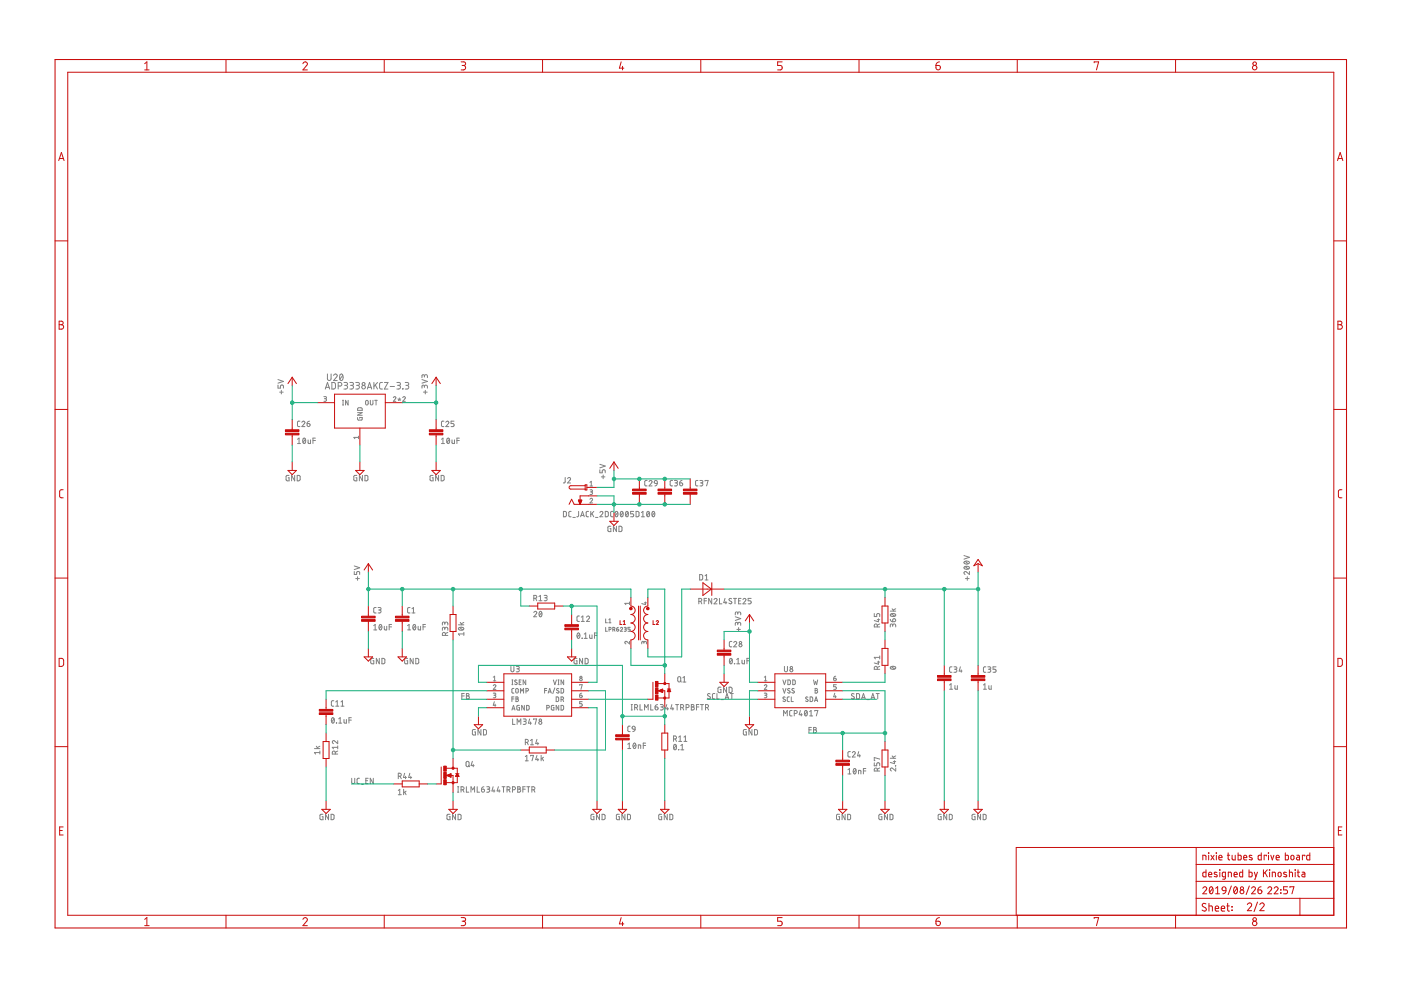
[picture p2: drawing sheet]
<svg xmlns="http://www.w3.org/2000/svg" width="420mm" height="297mm" viewBox="0 0 420 297" stroke-linecap="round" stroke-linejoin="round" font-family="sans-serif">
<g fill="none" stroke="#808080" stroke-width=".3">
<path d="M83.4 115.4v.9h.7v-.5a.46 .46 0 0 1 .5-.4 .46 .46 0 0 1 .4 .4v.5M83.4 113.8l1.6 .5-1.6 .6M83.8 117.5h1.1M84.4 117v1.1M97.1 118.9h.6l.2 .2-.2 .4h-.4M97.5 119.5a.39 .39 0 0 1 .4 .4 .39 .39 0 0 1-.4 .4h-.4M97.6 116.6l.6-2 .7 2M97.7 116.1h1M98.2 112.1v1.4a.55 .55 0 0 0 .5 .6 .55 .55 0 0 0 .6-.6v-1.4M99.5 114.6l.7 .1 .4 .3v1.2l-.4 .4h-.7zM100 112.5a.54 .54 0 0 1 .8-.4 .54 .54 0 0 1 .2 .9l-1 1.1h1.1M101.4 115.7h.6a.54 .54 0 0 0 .5-.5 .54 .54 0 0 0-.5-.6h-.6v2"/>
<path d="M102.1 112.2a.81 .81 0 0 1 .8 .4 .81 .81 0 0 1-.1 1 .52 .52 0 0 1-.6 .5 .52 .52 0 0 1-.3-.8zM102.7 120h.3M102.8 112.5l-.9 1.1M102.9 120v1.4M103.1 114.6h.7a.43 .43 0 0 1 .4 .5 .43 .43 0 0 1-.4 .4h-.4M103.7 115.5a.55 .55 0 0 1 .5 .6 .55 .55 0 0 1-.5 .5h-.6M104.4 120v1.4l-.8-1.4v1.4M104.9 114.6h.7a.43 .43 0 0 1 .4 .5 .43 .43 0 0 1-.4 .4h-.5M105.5 115.5a.55 .55 0 0 1 .5 .6 .55 .55 0 0 1-.5 .5h-.6M106.7 114.6h.7a.43 .43 0 0 1 .4 .5 .43 .43 0 0 1-.4 .4h-.5M107.3 115.5a.55 .55 0 0 1 .5 .6 .55 .55 0 0 1-.5 .5h-.6M110.2 116.6l.6-2 .7 2"/>
<path d="M110.3 116.1h1M111.1 120v1a.39 .39 0 0 0 .4 .4 .39 .39 0 0 0 .3-.4v-1M112.1 114.6v2M112.4 120h.8M112.6 115.4l.6 1.2M112.8 120v1.4M113.2 114.6l-1.1 1.2M114.7 114.6l-.6 .1-.3 .4 .1 1.2 .8 .3M115.3 114.6h1.1l-1.1 2h1.1M117 115.8h1.3M118 119.2a.38 .38 0 0 1 .5-.3 .38 .38 0 0 1 .1 .6l-.6 .8h.7M119 114.6h.7a.43 .43 0 0 1 .4 .5 .43 .43 0 0 1-.4 .4h-.5"/>
<path d="M119.3 119.6l.5 .1M119.5 115.5a.55 .55 0 0 1 .6 .6 .55 .55 0 0 1-.6 .5h-.5M119.8 119.3v.4M119.8 119.7l.2 .4M119.8 119.7l-.3 .4M120.2 119.6l-.4 .1M120.8 116.5l.1 .1zM120.8 119.2a.39 .39 0 0 1 .5-.3 .39 .39 0 0 1 .2 .6l-.7 .8h.8M121.5 114.6h.7a.43 .43 0 0 1 .4 .5 .43 .43 0 0 1-.4 .4h-.5M122 115.5a.55 .55 0 0 1 .6 .6 .55 .55 0 0 1-.6 .5h-.5M126.6 113.8l1.6 .5-1.6 .6M127 117.5h1.1"/>
<path d="M127.3 115.9a.46 .46 0 0 1 .4-.5 .46 .46 0 0 1 .5 .5v.4M127.3 116.1v-.3a.36 .36 0 0 0-.4-.4 .36 .36 0 0 0-.3 .4v.5M127.3 112.8a.46 .46 0 0 1 .4-.5 .46 .46 0 0 1 .5 .5v.4M127.3 113v-.4a.36 .36 0 0 0-.4-.3 .36 .36 0 0 0-.3 .3v.6M127.6 117v1.1M89.2 132.9h.9M89.2 131.7l.5-.4v1.6M89.9 126.2l-.4 .1-.3 .3v1l.7 .3M90.5 126.6a.44 .44 0 0 1 .7-.4 .44 .44 0 0 1 .1 .8l-.8 .9h.9M91 131.4l.1-.1a.81 .81 0 0 1 .6 .8 .81 .81 0 0 1-.6 .8l-.3-.8zM91.6 131.7l-.7 .9M92.1 127h.5a.45 .45 0 0 1 .4 .5 .45 .45 0 0 1-.5 .4 .45 .45 0 0 1-.4-.5z"/>
<path d="M92.4 131.8v1l.2 .1h.5v-1.1M92.8 126.2l-.4 .2-.3 .6M93.9 132h.7M94.6 131.3h-.7v1.6M102.7 121.4h.3M107.2 125.1l.2 .8 1.2-.2v-.6h-.7v.3M107.2 123.7h1.4l-1.4 .8h1.4M107.4 122.3h1l.2 .7h-1.4zM107.5 131.1h-1.4l.3 .4M107.5 130.7v.8M109.7 120.1h.6l.1 .9a.39 .39 0 0 1-.4 .4 .39 .39 0 0 1-.4-.4zM132.4 131.7l.4-.4v1.6"/>
<path d="M132.4 132.9h.9M133.1 126.2l-.5 .1-.2 .3v1l.7 .3M133.7 126.6a.44 .44 0 0 1 .6-.3 .44 .44 0 0 1 .2 .7l-.8 .9h.9M134.2 131.4l.1-.1a.82 .82 0 0 1 .6 .8 .82 .82 0 0 1-.6 .8l-.3-.5zM134.8 131.7l-.8 .9M135.6 131.8v1l.2 .1h.5v-1.1M136.2 126.2h-.9v.8h.5a.46 .46 0 0 1 .4 .4 .46 .46 0 0 1-.4 .5h-.5M137 132h.8M137.8 131.3h-.8v1.6M179.9 139.2l1.6 .5-1.6 .6M86.7 142.5l-.9 .2 .1 1.3 .8 .1v-.9h-.3M88.4 142.5v1.6l-.9-1.6v1.6"/>
<path d="M89.1 142.5h.6l.3 .3v1l-.3 .3h-.6zM107 142.5l-.9 .2 .1 1.3 .8 .1v-.9h-.3M108.7 142.5v1.6l-.9-1.6v1.6M109.5 142.5h.6l.2 .3v1l-.2 .3h-.6zM129.9 142.5l-.9 .2 .1 1.3 .8 .1v-.9h-.3M131.5 142.5v1.6l-.9-1.6v1.6M132.3 142.5h.6l.3 .3v1l-.3 .3h-.6zM169 153.3h.6l.2 .3v1l-.2 .3h-.6zM169.5 143.1v1.4l-.5 .3M170.2 143.5a.44 .44 0 0 1 .7-.4 .44 .44 0 0 1 .1 .7l-.8 1h.9M171.3 153.3h-.5l-.2 .3v1.1l.7 .2M171.8 155.1h.8"/>
<path d="M173.5 153.3v1.4l-.5 .2M174.1 154.9l.6-1.6 .5 1.6M174.3 154.5h.8M176.5 153.3h-.5l-.2 .3v1.1l.7 .2M176.9 146.8l.8 .3-.2 .3h-.4M176.9 149.7a.38 .38 0 0 1 .6-.3 .38 .38 0 0 1 .1 .6l-.7 .7h.8M176.9 144.6l.4-.3v1.4M176.9 145.7h.8M177.2 153.3v1.6M177.3 147.4a.38 .38 0 0 1 .4 .4 .38 .38 0 0 1-.4 .4h-.4M177.5 153.9l.6 1M178.1 153.3l-.9 1"/>
<path d="M178.6 155.1h.7M179.9 140.8v.9h.7v-.5a.45 .45 0 0 1 .5-.4 .45 .45 0 0 1 .4 .4v.5M179.9 153.6a.44 .44 0 0 1 .6-.3 .44 .44 0 0 1 .2 .7l-.8 .9h.9M180.3 142.9h1.1M180.9 142.4v1.1M181.5 153.3h.6l.3 .3v.9l-.3 .4h-.6zM183.2 157.7l-.9 .2v1.1l.2 .3h.7v-.8h-.3M183.9 153.3h-.5l-.3 .3 .1 1.1 .7 .2M184.6 153.4l.2-.1a.82 .82 0 0 1 .5 .8 .82 .82 0 0 1-.5 .8l-.3-.5zM184.9 157.7v1.6l-.9-1.6v1.6M185.3 153.6l-.8 .9M185.6 157.7l.7 .1 .2 .2v.9l-.2 .4h-.7z"/>
<path d="M186.2 153.4l.1-.1a.82 .82 0 0 1 .6 .8 .82 .82 0 0 1-.6 .8l-.3-.5zM186.8 153.6l-.7 .9M187.8 153.4l.1-.1a.81 .81 0 0 1 .6 .8 .81 .81 0 0 1-.6 .8l-.3-.8zM188.4 153.6l-.7 .9M190 153.3h-.9v.7h.6a.45 .45 0 0 1 .3 .5 .45 .45 0 0 1-.3 .4h-.6M190.8 153.3h.6l.2 .3v1l-.2 .3h-.6zM192.4 154.9h.9M192.4 153.6l.4-.3v1.6M194.1 144h-.5l-.2 .4v1l.7 .2M194.1 153.4l.1-.1a.82 .82 0 0 1 .6 .8 .82 .82 0 0 1-.6 .8l-.2-.5zM194.6 144.4a.45 .45 0 0 1 .7-.4 .45 .45 0 0 1 .1 .7l-.8 .9h1M194.7 153.6l-.7 .9"/>
<path d="M195.7 153.4l.1-.1a.82 .82 0 0 1 .6 .8 .82 .82 0 0 1-.6 .8l-.3-.5zM196.3 153.6l-.7 .9M196.3 144.1h.7l.1 .8-.8-.1zM197.1 144.9l-.3 .6-.4 .1M201.7 144h-.5l-.2 .4v1l.7 .2M202.3 144h.5a.36 .36 0 0 1 .4 .4 .36 .36 0 0 1-.4 .3h-.3M202.7 144.7a.46 .46 0 0 1 .5 .5 .46 .46 0 0 1-.5 .4h-.4M203.8 144.7h.6a.45 .45 0 0 1 .3 .5 .45 .45 0 0 1-.4 .4 .45 .45 0 0 1-.5-.4zM204.6 144l-.5 .1-.3 .6M209.3 144h-.5l-.2 .4v1l.7 .2M209.9 144h.5a.36 .36 0 0 1 .4 .4 .36 .36 0 0 1-.4 .3h-.3M210.4 144.7a.46 .46 0 0 1 .4 .5 .46 .46 0 0 1-.4 .4h-.5"/>
<path d="M211.5 144.2v-.2h.9l-.5 1.6M106.2 171.3v.9h.8v-.5a.46 .46 0 0 1 .4-.4 .46 .46 0 0 1 .5 .4v.5M106.2 169.6l1.7 .6-1.7 .5M106.7 173.4h1.1M107.2 172.9v1M160.1 179.3h.4a.44 .44 0 0 0 .5-.4 .44 .44 0 0 0-.5-.4h-.4v1.6M160.6 179.3l.4 .8M161.6 178.8l.5-.3v1.6M163.2 178.5h.5a.36 .36 0 0 1 .4 .3 .36 .36 0 0 1-.4 .4h-.3M163.6 179.2a.44 .44 0 0 1 .5 .4 .44 .44 0 0 1-.5 .5h-.4M209.8 172.2l.7 .1 .2 .2v.9l-.2 .4h-.7zM211.5 173.8h.8"/>
<path d="M211.5 172.6l.4-.4v1.6M211.9 179.4h-.7v1.6M213.4 179.4v1.6l-.9-1.6v1.6M214.1 179.7a.45 .45 0 0 1 .7-.3 .45 .45 0 0 1 .1 .7l-.8 .9h1M215.8 179.4v1.6h.7M217.4 179.4l-.3 1.2h.9M219.4 179.5a.41 .41 0 0 0-.6-.1 .41 .41 0 0 0 0 .6l.5 .3a.44 .44 0 0 1-.1 .7 .44 .44 0 0 1-.6-.2M220 179.4h.9M220.4 179.4v1.6M222.2 179.4h-.7v1.6h.7M222.8 179.7a.44 .44 0 0 1 .6-.3 .44 .44 0 0 1 .2 .7l-.8 .9h.9M225.3 179.4h-.9v.7h.5a.46 .46 0 0 1 .4 .4 .46 .46 0 0 1-.4 .5h-.5"/>
<path d="M289.1 166.5l1.6 .5-1.6 .6M289.2 169.9a.91 .91 0 0 1 1.5 .4 .9 .9 0 0 1-.9 .4 .9 .9 0 0 1-.7-.6zM289.2 168.4a.91 .91 0 0 1 1.5 .4 .91 .91 0 0 1-1.6-.3zM289.5 169.8l.9 .7M289.5 168.3l.9 .7M289.5 173.4h1.1M290.1 172.9v1M290.7 171.3v.9l-.9-.8a.44 .44 0 0 0-.7 .2 .44 .44 0 0 0 .4 .6M112.1 188.8h.9M112.1 187.5l.4-.3v1.6M112.1 197.3l-.9 .3v1.2l.2 .1 .7 .1v-.9h-.3M112.8 182.1l-.6 .1-.1 .3v1l.7 .2"/>
<path d="M113.4 182.1h.5a.37 .37 0 0 1 .4 .4 .37 .37 0 0 1-.4 .3h-.3M113.7 197.3v1.7l-.8-1.7v1.7M113.8 182.8a.44 .44 0 0 1 .5 .5 .44 .44 0 0 1-.5 .4h-.4M113.9 187.3l.1-.1a.81 .81 0 0 1 .6 .8 .81 .81 0 0 1-.6 .8l-.4-.8zM114.4 187.5l-.7 .9M114.5 197.3l.9 .3v1.1l-.3 .2-.6 .1zM115.3 187.7v.9l.2 .2h.5v-1.1M116.7 187.9h.7M117.4 187.2h-.7v1.6M122.2 187.5l.5-.3v1.6M122.2 188.8h.9M122.3 197.3l-.9 .3v1.2l.2 .1 .7 .1v-.9h-.3"/>
<path d="M123 182.1l-.7 .1-.1 .3 .1 1 .7 .2M123.5 183.7h.9M123.5 182.5l.5-.4v1.6M123.9 197.3v1.7l-.9-1.7v1.7M124 187.3l.1-.1a.81 .81 0 0 1 .6 .8 .81 .81 0 0 1-.6 .8l-.3-.8zM124.6 187.5l-.7 .9M124.7 197.3l.9 .3v1.1l-.3 .2-.6 .1zM125.4 187.7v.9l.3 .2h.4v-1.1M126.9 187.9h.7M127.6 187.2h-.7v1.6M133.4 188.4a.46 .46 0 0 1 .4-.4 .46 .46 0 0 1 .5 .4v.5M133.4 188.7v-.3a.36 .36 0 0 0-.4-.4 .36 .36 0 0 0-.3 .4v.5"/>
<path d="M133.4 186.9a.46 .46 0 0 1 .4-.5 .46 .46 0 0 1 .5 .5v.4M133.4 187.2v-.4a.36 .36 0 0 0-.4-.4 .36 .36 0 0 0-.3 .4v.5M133.6 190.5v-.5a.46 .46 0 0 0-.5-.5 .46 .46 0 0 0-.4 .5v.5h1.6M134.3 189.5l-.7 .4M137.5 187.3h1.6M137.6 188.2a.89 .89 0 0 1 1.5 .4 .88 .88 0 0 1-.9 .3 .88 .88 0 0 1-.7-.6zM137.8 188.1l.9 .7M138 186.6l.6 .7M139.1 190h-1.6l.3 .5M139.1 189.5v1M139.1 186.6l-.8 .4M153.2 199.7v1.2a.44 .44 0 0 0 .5 .5 .44 .44 0 0 0 .4-.5v-1.2"/>
<path d="M154.8 199.7h.6a.36 .36 0 0 1 .3 .4 .36 .36 0 0 1-.3 .4h-.4M160.1 183.6a.45 .45 0 0 1 .6-.3 .45 .45 0 0 1 .1 .7l-.7 .9h.9M161.6 180.1h.9M161.8 183.3h.2a.82 .82 0 0 1 .5 .8 .82 .82 0 0 1-.5 .7l-.3-.4zM162.5 183.6l-.8 .9M173 197.3l-.8 .3-.1 1 .3 .3 .6 .1v-.9h-.2M173.2 189.8h.2a.82 .82 0 0 1 .5 .7 .82 .82 0 0 1-.5 .8l-.3-.5zM173.8 184.6l-.6 .1-.2 .3 .1 1.1 .7 .2M173.8 190.1l-.7 .9M174.3 186.3h.9M174.3 185l.5-.4v1.7M174.5 191.3h.1"/>
<path d="M174.7 197.3v1.7l-.9-1.7v1.7M175.2 191.3h.9M175.2 190.1l.5-.4v1.6M175.5 197.3l.6 .1 .2 .2 .1 .9-.3 .4-.6 .1zM175.9 185a.45 .45 0 0 1 .6-.3 .45 .45 0 0 1 .2 .7l-.8 .9h.9M176.8 190.3v.9l.3 .1h.4v-1M178.3 190.4h.7M179 189.7h-.7v1.6M181.6 185.5v1.2h.6M181.6 188v1.2h.6M182.6 186.7h.6M182.6 185.8l.3-.3v1.2"/>
<path d="M182.6 188.7l.6-.1v-.4l-.6-.2v1.2M183.8 188.7h.3M184.1 188.7l.3-.4-.6-.3v1.2M184.2 188.7l.2 .5M184.9 188.6h.5l.2 .2M184.9 188.6l.3 .6 .4-.3M185.4 188l-.3 .2-.2 .4M185.6 188.8v.1M186.1 188.3a.32 .32 0 0 1 .4-.2 .32 .32 0 0 1 .1 .5l-.5 .6h.6M187.2 188l.6 .3-.1 .2-.4 .1M187.5 188.6l.3 .1v.4l-.6 .1M188.8 192.2v.8l-.8-.7a.38 .38 0 0 0-.6 .1 .38 .38 0 0 0 .3 .6"/>
<path d="M188.8 180.8h-1.4l.3 .4M188.8 180.4v.8M189 188h-.7v.6h.5l.2 .2-.1 .3-.6 .1M193.1 192.6a.38 .38 0 0 1 .4-.4 .38 .38 0 0 1 .4 .4v.4M193.1 192.8v-.4l-.4-.2-.2 .8M193.3 180.7h.6M193.6 180.4v.8l-1.1-.3M209.6 180.3h.4a.44 .44 0 0 0 .5-.5 .44 .44 0 0 0-.5-.4h-.4v1.6M210.1 180.3l.4 .7M211.2 180.1h.7M217.7 180.3v.7M218.9 197.4h.2a.81 .81 0 0 1 .5 .8 .81 .81 0 0 1-.5 .7l-.4-.7z"/>
<path d="M219.5 192.3h-.5l-.3 .3 .1 1.1 .7 .2M219.6 197.7l-.8 .9M220 192.6a.44 .44 0 0 1 .7-.3 .44 .44 0 0 1 .1 .7l-.8 .9h1M220.2 199h.1M220.5 184.9l1.6 .5-1.6 .6M220.9 199h.9M220.9 197.7l.5-.4v1.7M221 188.7h1.1M221.3 187a.44 .44 0 0 1 .4-.5 .44 .44 0 0 1 .4 .5v.4M221.3 187.3v-.4a.37 .37 0 0 0-.4-.4 .37 .37 0 0 0-.4 .4v.5M221.3 183.9a.44 .44 0 0 1 .4-.5 .44 .44 0 0 1 .4 .5v.4M221.3 184.1v-.3a.37 .37 0 0 0-.4-.4 .37 .37 0 0 0-.4 .4v.5"/>
<path d="M221.5 180.1h.5M221.5 188.1v1.1M222.5 197.9v.9l.3 .2h.5v-1.1M224 198.1h.7M224.7 197.3h-.7v1.7M235.2 199.7v1.2a.46 .46 0 0 0 .5 .5 .46 .46 0 0 0 .5-.5v-1.2M262.2 183.9v.9h.7v-.5a.45 .45 0 0 1 .5-.4 .45 .45 0 0 1 .4 .4v.5M263.1 187.9v-.4a.46 .46 0 0 0-.5-.5 .46 .46 0 0 0-.4 .5v.4h1.6M263.1 185.7h.7M263.1 198.4h.7M263.5 185.5v.9l-1.3-.4M263.5 198.2v.9l-1.3-.4"/>
<path d="M263.8 187l-.7 .4M263.8 196.6v.9M263.8 199.7l-.7 .4M263.8 197h-1.6l.4 .5M267 185.6l.3 .6 .4 .2M267 183.2h1.6M267.1 184.1a.9 .9 0 0 1 1.5 .4 .88 .88 0 0 1-.9 .3 .88 .88 0 0 1-.7-.6zM267.1 199.9a.91 .91 0 0 1 1.5 .4 .89 .89 0 0 1-.9 .4 .89 .89 0 0 1-.7-.7zM267.4 184l.9 .7M267.4 199.8l.9 .7M267.5 182.5l.6 .7M267.7 187.5a.46 .46 0 0 1 .5-.5 .46 .46 0 0 1 .4 .5v.4"/>
<path d="M267.7 187.7v-.3a.36 .36 0 0 0-.3-.4 .36 .36 0 0 0-.4 .4v.5M267.8 185.6a.46 .46 0 0 1 .8 .1 .46 .46 0 0 1-.4 .7h-.5zM268.6 182.5l-.7 .4M285.5 199.9h-.5l-.2 .3v1.1l.7 .2M286.1 199.9h.5a.36 .36 0 0 1 .4 .3 .36 .36 0 0 1-.4 .4h-.3M288 199.9l-.3 1.2h.8M295.7 199.9h-.5l-.3 .3 .1 1.1 .7 .2M296.2 199.9h.6a.36 .36 0 0 1 .3 .3 .36 .36 0 0 1-.3 .4h-.4M298.7 199.9h-.9v.7h.5a.46 .46 0 0 1 .4 .5 .46 .46 0 0 1-.4 .4h-.5M99.6 215.2l.1-.1a.83 .83 0 0 1 .6 .8 .83 .83 0 0 1-.6 .8l-.3-.8zM100.1 210l-.5 .1-.2 .3v1l.7 .3M100.2 215.5l-.7 .9"/>
<path d="M100.7 211.7h.9M100.7 210.4l.4-.4v1.7M100.9 216.7h.1M101.6 216.7h.9M101.6 215.5l.4-.4v1.6M102.3 211.7h.8M102.3 210.4l.4-.4v1.7M103.2 215.7v.9l.2 .1h.5v-1M104.6 215.8h.8M105.4 215.1h-.8v1.6M138.5 208.6h.7M139.2 207.9h-.7v1.6"/>
<path d="M139.9 207.9h.4a.36 .36 0 0 1 .4 .3 .36 .36 0 0 1-.4 .4 .46 .46 0 0 1 .5 .5 .46 .46 0 0 1-.5 .4h-.4zM139.9 208.6h.4M142.6 218.7h-.7l-.2 .2v1l.2 .4h.7v-.9h-.3M144.2 218.7v1.6l-.9-1.6v1.6M145 218.7h.6l.3 .2v1l-.3 .4h-.6zM147.9 205.5a.38 .38 0 0 1 .6-.3 .38 .38 0 0 1 .1 .6l-.7 .8h.8M147.9 207.8h.6l.2 .2-.2 .4h-.4M147.9 203l.4-.3v1.4M147.9 204.1h.8M148.3 210.3l-.4 1.1h.8M148.3 208.4a.39 .39 0 0 1 .4 .4 .39 .39 0 0 1-.4 .4h-.4M148.5 211.1v.6"/>
<path d="M153.5 205.2h.3M153.5 203.8h.3M153.5 209.5h.6M153.5 212.8l.5-1.4 .5 1.4M153.6 212.5h.7M153.7 203.8v1.4M153.7 215.5v1.6h.8M154.1 206.4h-.4l-.2 .3v.9l.6 .2M154.1 208.9h-.6v1.4M154.7 208.9l.6 .1 .1 .3-.3 .2a.39 .39 0 0 1 .4 .4 .39 .39 0 0 1-.4 .4h-.4zM154.7 209.5h.4M154.8 206.5h.5l.1 .8a.38 .38 0 0 1-.4 .5 .38 .38 0 0 1-.3-.5z"/>
<path d="M155 203.9a.35 .35 0 0 0-.5 0 .35 .35 0 0 0 0 .5l.5 .2a.39 .39 0 0 1-.1 .6 .39 .39 0 0 1-.6-.2M155.1 217.1v-1.6l.5 .9 .6-.9v1.6M155.3 200.5a.46 .46 0 0 1 .4 .4 .46 .46 0 0 1-.4 .5h-.5M155.7 204.4h.5M155.8 211.4l-.8 .2 .2 1.2h.6v-.8h-.2M156.1 207.8v-1.4l.4 .7 .5-.7v1.4M156.3 203.8h-.6v1.4h.6M156.9 215.5h.5a.36 .36 0 0 1 .4 .4 .36 .36 0 0 1-.4 .3h-.3M157.2 211.4v1.4l-.7-1.4v1.4M157.4 216.2a.46 .46 0 0 1 .4 .5 .46 .46 0 0 1-.4 .4h-.5M157.7 203.8v1.4l-.8-1.4v1.4M157.7 207.1h.4a.38 .38 0 0 0 .4-.4 .38 .38 0 0 0-.4-.3h-.4v1.4"/>
<path d="M157.9 211.4l.8 .3v.7l-.2 .4h-.6zM158.8 215.5l-.3 1.3h.9M159.1 216.4v.7M160 215.7v-.2h.9l-.4 1.6M163.3 207h.7M164 206.4h-.7v1.4M164 212.2h.4a.38 .38 0 0 0 .4-.4 .38 .38 0 0 0-.4-.4h-.4v1.4M164.4 207.8l.5-1.4 .4 1.4M164.5 207.4h.7M165.9 203.8l.5 1.4 .5-1.4M166.1 211.4l-.7 .2 .1 1.2h.6v-.8h-.2M166.4 206.2l-.6 1.7"/>
<path d="M166.8 208.9l.7 .2v.9l-.2 .2-.5 .1zM167.3 205.2h.4M167.3 203.8h.4M167.5 203.8v1.4M167.6 206.5l-.5-.1-.2 .3 .6 .5a.39 .39 0 0 1-.1 .6 .39 .39 0 0 1-.5-.3M167.6 211.4v1.4l-.8-1.4v1.4M168.3 206.4l.7 .2v.7l-.2 .4-.5 .1zM168.3 209.7h.3a.38 .38 0 0 0 .4-.4 .38 .38 0 0 0-.4-.4h-.3v1.4M168.3 211.4l.7 .3v.7l-.2 .4h-.5zM168.7 209.7l.3 .6M169 203.8v1.4l-.7-1.4v1.4M173.8 208.4h.6l.2 .3"/>
<path d="M173.8 208.4v.4a.38 .38 0 0 0 .4 .4 .38 .38 0 0 0 .4-.4M173.8 205.4l.8-.2-.4 1.4M174.5 207.8l-.4 .1-.3 .5M174.6 210.3h-.8v.6h.5a.4 .4 0 0 1 .3 .4 .4 .4 0 0 1-.3 .4h-.5M174.6 208.7v.1M189 217.7h-.5l-.2 .3v1.1l.7 .2M189.3 212.8h.4M189.3 211.2h.4M189.5 211.2v1.6M189.7 217.8h.7l.1 .8-.8-.1zM190.3 212.1h.5a.46 .46 0 0 0 .4-.5 .46 .46 0 0 0-.4-.4h-.5v1.6M190.5 218.6l-.1 .4-.6 .3"/>
<path d="M190.9 212.1l.3 .7M191.9 211.2v1.6h.8M193.3 212.8v-1.6l.5 .9 .6-.9v1.6M195.2 211.2v1.6h.7M196.5 211.9h.5a.45 .45 0 0 1 .4 .5 .45 .45 0 0 1-.5 .4 .45 .45 0 0 1-.4-.4zM197.2 211.2l-.6 .3-.1 .4M198 211.2h.6a.36 .36 0 0 1 .3 .3 .36 .36 0 0 1-.3 .4h-.4M198.5 211.9a.46 .46 0 0 1 .4 .5 .46 .46 0 0 1-.4 .4h-.5M200 211.2l-.4 1.2h.9M200.2 212.1v.7M201.5 211.2l-.4 1.2h1M201.8 212.1v.7"/>
<path d="M202.6 211.2h.9M203.1 211.2v1.6M203.4 202.9h.6l.2 1.1a.44 .44 0 0 1-.5 .4 .44 .44 0 0 1-.4-.4zM204 204.1l.3 .3M204.1 212.1h.5a.46 .46 0 0 0 .4-.5 .46 .46 0 0 0-.4-.4h-.5v1.6M204.7 212.1l.3 .7M204.8 204.4h.9M204.8 203.2l.4-.4v1.6M205.8 212.1h.4a.46 .46 0 0 0 .5-.5 .46 .46 0 0 0-.5-.4h-.4v1.6M207.3 211.2h.5a.36 .36 0 0 1 .3 .3 .36 .36 0 0 1-.3 .4 .46 .46 0 0 1 .4 .5 .46 .46 0 0 1-.4 .4h-.5zM207.3 211.9h.5M208.9 211.9h.7"/>
<path d="M209.6 211.2h-.7v1.6M210.1 211.2h.9M210.5 211.2v1.6M211.6 212.1h.4a.46 .46 0 0 0 .5-.5 .46 .46 0 0 0-.5-.4h-.4v1.6M212.1 212.1l.4 .7M213 208l-.2-.1a.38 .38 0 0 0-.5 .1 .38 .38 0 0 0 .1 .6l.5 .2a.44 .44 0 0 1-.1 .7 .44 .44 0 0 1-.6-.2M214.4 207.9h-.5l-.2 .3v1.1l.7 .2M215 207.9v1.6h.7M216.2 206h-.7l-.2 .2v1l.2 .4h.7v-.9h-.3M216.2 209.7h.8M217.5 209.5l.5-1.6 .5 1.6M217.6 209.1h.8"/>
<path d="M217.9 206v1.6l-.9-1.6v1.6M218.7 206h.6l.2 .2 .1 1-.3 .4h-.6zM219 207.9h.9M219.5 207.9v1.6M223.8 218.7h-.6l-.2 .2-.1 1 .3 .4h.6v-.9h-.2M225.5 218.7v1.6l-.9-1.6v1.6M226.3 218.7l.8 .2 .1 1-.3 .4h-.6zM229.2 205.5a.38 .38 0 0 1 .6-.3 .38 .38 0 0 1 .1 .6l-.7 .8h.8M229.2 207.8h.6l.2 .2-.2 .4h-.4M229.2 204.1h.8M229.2 203l.4-.3v1.4M229.6 208.4a.39 .39 0 0 1 .4 .4 .39 .39 0 0 1-.4 .4h-.4"/>
<path d="M234.8 203.8l.4 1.4 .5-1.4M234.8 206.4l.4 1.4 .5-1.4M235 214.6v-1.6l.5 .9 .6-.9v1.6M235.5 209a.35 .35 0 0 0-.6-.1 .35 .35 0 0 0 .1 .6l.4 .2a.39 .39 0 0 1 0 .6 .39 .39 0 0 1-.6-.2M236.3 203.8l.7 .2v1l-.2 .2h-.5zM236.7 208.9h-.4l-.2 .3v.9l.6 .2M236.9 206.5l-.5-.1-.2 .3 .6 .5a.39 .39 0 0 1-.1 .6 .39 .39 0 0 1-.5-.3M237.3 208.9v1.4h.6M237.5 213h-.5l-.2 .3v1.1l.7 .2M237.7 203.8l.8 .2v1l-.2 .2h-.6zM238.2 206.5l-.5-.1-.2 .3 .6 .5a.35 .35 0 0 1 0 .5 .35 .35 0 0 1-.5-.1l-.1-.1M238.2 213.9h.4a.46 .46 0 0 0 .5-.5 .46 .46 0 0 0-.5-.4h-.4v1.6"/>
<path d="M240 213l-.3 1.2h.9M240.3 213.9v.7M241.4 213.1l.2-.1a.83 .83 0 0 1 .5 .8 .83 .83 0 0 1-.5 .8l-.4-.8zM242 213.3l-.7 .9M242.3 209l-.5-.1-.2 .3 .7 .7a.39 .39 0 0 1-.2 .4 .39 .39 0 0 1-.5-.2M242.6 218.8h.7M242.8 214.6h.9M242.8 213.3l.4-.3v1.6M243 208.9l.7 .2v.8l-.2 .3-.5 .1zM243.3 218h-.7v1.7M244 218h.5a.36 .36 0 0 1 .3 .4 .36 .36 0 0 1-.3 .4 .46 .46 0 0 1 .4 .4 .46 .46 0 0 1-.4 .5h-.5zM244 203.8l.3 1.4 .3-.9 .3 .9 .3-1.4"/>
<path d="M244 218.8h.5M244.3 210.3l.5-1.4 .4 1.4M244.4 213.1v-.1h.9l-.5 1.6M244.4 209.9h.7M244.5 206.4l.6 .1v.2l-.3 .3a.39 .39 0 0 1 .4 .4 .39 .39 0 0 1-.4 .4h-.3zM244.5 207h.3M250 203.3h.5a.39 .39 0 0 1 .3 .4 .39 .39 0 0 1-.4 .4 .39 .39 0 0 1-.4-.4zM250.3 207.8l-.3 1.1h.8M250.6 208.5v.7M250.6 202.7l-.3 .1-.3 .5M250.8 205.2h-.8v.6h.5a.4 .4 0 0 1 .3 .4 .4 .4 0 0 1-.3 .4h-.5M256.1 208l-.5-.1-.2 .3 .6 .6a.38 .38 0 0 1 .2 .5 .38 .38 0 0 1-.5 .2l-.4-.2"/>
<path d="M256.9 207.9h.6l.2 .3 .1 .9-.3 .4h-.6zM258.4 209.5l.6-1.6 .5 1.6M258.6 209.1h.8M260 209.7h.7M261.2 209.5l.6-1.6 .5 1.6M261.3 209.1h.9M262.8 207.9h.9M263.1 200.6v-.4a.46 .46 0 0 0-.5-.5 .46 .46 0 0 0-.4 .5v.4h1.6M263.2 207.9v1.6M284.8 205.3l.4-.3v1.6M284.8 206.6h.9M286.4 205.5v.9l.3 .2h.4v-1.1"/>
<path d="M286.5 200.6a.46 .46 0 0 1 .5 .5 .46 .46 0 0 1-.5 .4h-.4M288.3 200.8v.7M294.9 206.6h.9M294.9 205.3l.5-.3v1.6M296.5 205.5l.1 .9 .2 .2h.5v-1.1M296.7 200.6a.46 .46 0 0 1 .4 .5 .46 .46 0 0 1-.4 .4h-.5M94.3 224.4h1.6M94.8 223.7l.6 .7M95.9 225.6h-1.6l.4 .4M95.9 225.1v.9M95.9 223.7l-.7 .4M100.6 226v-.4a.46 .46 0 0 0-.5-.5 .46 .46 0 0 0-.4 .5v.4h1.6"/>
<path d="M101.3 222v.9l-.9-.8a.45 .45 0 0 0-.7 .2 .45 .45 0 0 0 .3 .6M101.3 225.1l-.7 .4M101.3 224h-1.6l.3 .5M101.3 223.6v.9M105.5 233.3v1.1a.46 .46 0 0 0 .4 .5 .46 .46 0 0 0 .5-.5v-1.1M107.8 233.3h-.5l-.2 .3 .1 1.2 .6 .1M108.3 235.1h.8M109.7 234h.5M110.4 233.3h-.7v1.6h.7M112 233.3v1.6l-1-1.6v1.6M119.4 232.7h.5a.46 .46 0 0 0 .5-.5 .46 .46 0 0 0-.5-.4h-.5v1.6M119.4 236.9l.5-.3v1.6"/>
<path d="M119.4 238.2h1M120 232.7l.4 .7M121.1 236.6v1.6M121.3 231.8l-.3 1.2h.9M121.4 237.4l.4 .8M121.6 232.7v.7M121.8 237.1l-.7 .6M122.9 231.8l-.3 1.2h.9M123.2 232.7v.7M137.2 237.4h.4M137.2 235.8h.4M137.4 235.8v1.6"/>
<path d="M138.3 236.7h.4a.46 .46 0 0 0 .5-.4 .46 .46 0 0 0-.5-.5h-.4v1.6M138.8 236.7l.4 .7M139.9 235.8v1.6h.7M139.9 228.3h.6l.2 1.1a.46 .46 0 0 1-.5 .4 .46 .46 0 0 1-.4-.4zM140.5 229.5l.3 .3M141.2 237.4v-1.6l.6 .9 .5-.9v1.6M141.6 228.2l-.3 1.3h.9M141.9 229.1v.7M143.1 235.8v1.6h.7M144.4 236.5h.5a.45 .45 0 0 1 .4 .5 .45 .45 0 0 1-.5 .4 .45 .45 0 0 1-.4-.4zM145.1 235.8l-.4 .1-.3 .6M146 235.8h.5a.36 .36 0 0 1 .4 .4 .36 .36 0 0 1-.4 .3h-.4"/>
<path d="M146.4 236.5a.46 .46 0 0 1 .5 .5 .46 .46 0 0 1-.5 .4h-.4M147.9 235.8l-.4 1.3h.9M148.2 236.7v.7M149.5 235.8l-.4 1.3h.9M149.7 236.7v.7M150.6 235.8h.8M151 235.8v1.6M152.1 236.7h.4a.46 .46 0 0 0 .5-.4 .46 .46 0 0 0-.5-.5h-.4v1.6M152.6 236.7l.4 .7M153.7 236.7h.5a.46 .46 0 0 0 .4-.4 .46 .46 0 0 0-.4-.5h-.5v1.6M155.3 235.8h.4a.36 .36 0 0 1 .4 .4 .36 .36 0 0 1-.4 .3 .46 .46 0 0 1 .5 .5 .46 .46 0 0 1-.5 .4h-.4zM155.3 236.5h.4"/>
<path d="M156.8 236.5h.7M157.5 235.8h-.7v1.6M157.5 222.5h.5a.46 .46 0 0 0 .4-.4 .46 .46 0 0 0-.4-.5h-.5v1.6M157.5 226.8l.5-.4v1.6M157.5 228h.9M158 235.8h.9M158.1 222.5l.3 .7M158.5 235.8v1.6M159.1 223.2h.9M159.1 222l.5-.4v1.6M159.1 226.6v-.2h.9l-.4 1.6M159.5 236.7h.5a.46 .46 0 0 0 .4-.4 .46 .46 0 0 0-.4-.5h-.5v1.6"/>
<path d="M160.1 236.7l.3 .7M161 221.6l-.3 1.3h.9M161 226.4l-.3 1.3h.9M161.3 222.5v.7M161.3 227.3v.7M162.3 226.4v1.6M162.6 227.3l.4 .7M163 227l-.7 .5M188.3 223.1l.4-.4v1.7M188.3 224.4h.9M190 222.8h.1a.83 .83 0 0 1 .6 .8 .83 .83 0 0 1-.6 .7l-.3-.8zM190.6 223.1l-.7 .9"/>
<path d="M191.4 224.4v-1.1l.7 .1 .1 1M192.9 223.5h.7M193.6 222.7h-.7v1.7M202 221.5h.4a.46 .46 0 0 0 .5-.4 .46 .46 0 0 0-.5-.5h-.4v1.6M202.2 223.2l.1-.1a.84 .84 0 0 1 .6 .8 .84 .84 0 0 1-.6 .8l-.3-.5zM202.5 221.5l.4 .7M202.8 223.5l-.7 .9M203.5 224.7h.1M203.5 221l.5-.4v1.6M203.5 222.2h.9M204.2 224.7h.9M204.2 223.5l.4-.4v1.6"/>
<path d="M205.1 222.2h.9M205.1 221l.4-.4v1.6M254.3 230.7l.5-.3v1.6M254.3 232h.9M255 225.3h-.5l-.2 .3 .1 1.2 .6 .1M255.6 225.6a.44 .44 0 0 1 .6-.3 .44 .44 0 0 1 .2 .7l-.8 .9h.9M256.1 230.5l.1-.1a.81 .81 0 0 1 .6 .8 .81 .81 0 0 1-.6 .7l-.3-.7zM256.7 230.7l-.8 .9M257.5 232v-1.1l.6 .1 .1 1M257.5 225.3l-.3 1.2h.9M257.8 226.2v.7M258.9 231.1h.8"/>
<path d="M259.7 230.4h-.8v1.6M262.2 228.6v.9h.7v-.5a.45 .45 0 0 1 .5-.4 .45 .45 0 0 1 .4 .4v.5M263.1 231.1v-.5a.46 .46 0 0 0-.5-.4 .46 .46 0 0 0-.4 .4v.5h1.6M263.8 227.5l-1.6-.4v.9h.2M263.8 230.2l-.7 .3M267 227.3h1.6M267.5 226.6l.6 .7M267.9 228.3h.7M268.3 228v.9l-1.3-.4M268.6 229.5h.1M268.6 230.2v.9l-.9-.8a.44 .44 0 0 0-.7 .2 .44 .44 0 0 0 .4 .6M268.6 226.6l-.7 .4"/>
<path d="M96.9 244.1l-.9 .2 .1 1.3 .8 .1v-.9h-.3M98.5 244.1v1.6l-.9-1.6v1.6M99.3 244.1l.9 .2v1.1l-.3 .3h-.6zM135 244.1l-.9 .2-.1 1 .3 .4h.7v-.9h-.3M136.6 244.1v1.6l-.9-1.6v1.6M137.4 244.1l.9 .2v1.1l-.3 .3h-.6zM178.1 244.1l-.9 .2v1l.2 .4h.7v-.9h-.2M179.8 244.1v1.6l-.9-1.6v1.6M180.6 244.1h.6l.2 .2 .1 .9-.3 .5h-.6zM185.7 244.1l-.8 .2-.1 1 .3 .4h.6v-.9h-.2M187.4 244.1v1.6l-.9-1.6v1.6M188.2 244.1h.6l.2 .2 .1 .9-.3 .5h-.6z"/>
<path d="M198.4 244.1l-.8 .2-.1 1 .3 .4h.6v-.9h-.2M200.1 244.1v1.6l-.9-1.6v1.6M200.9 244.1h.6l.2 .2 .1 .9-.3 .5h-.6zM251.8 244.1l-.9 .2 .1 1.3 .8 .1v-.9h-.3M253.4 244.1v1.6l-.9-1.6v1.6M254.2 244.1l.9 .2v1.1l-.3 .3h-.6zM264.5 244.1l-.9 .2 .1 1.3 .8 .1v-.9h-.3M266.1 244.1v1.6l-.9-1.6v1.6M266.9 244.1l.9 .2v1.1l-.3 .3h-.6zM282.3 244.1l-.9 .2 .1 1.3 .8 .1v-.9h-.3M283.9 244.1v1.6l-.9-1.6v1.6M284.7 244.1l.9 .2v1.1l-.3 .3h-.6z"/>
<path d="M292.4 244.1l-.9 .2 .1 1.3 .8 .1v-.9h-.3M294.1 244.1v1.6l-.9-1.6v1.6M294.9 244.1l.8 .2v1.1l-.2 .3h-.6z"/>
<circle cx="109" cy="116.1" r=".54"/>
<circle cx="109" cy="115.1" r=".43"/>
<circle cx="222.1" cy="192.6" r=".35"/>
<circle cx="222.1" cy="193.4" r=".46"/>
<circle cx="162" cy="216.7" r=".45"/>
<circle cx="162" cy="215.9" r=".36"/>
<circle cx="174.2" cy="203.7" r=".38"/>
<circle cx="174.2" cy="203" r=".31"/>
<circle cx="237.3" cy="200.9" r=".45"/>
<circle cx="237.3" cy="200.1" r=".36"/>
</g>
<g fill="none" stroke="#c90d0c" stroke-width=".3">
<path d="M43.4 19.1l.6-.6v2.5M67.8 17.8v3.9M90.8 19.1a.65 .65 0 0 1 1-.5 .65 .65 0 0 1 .2 1l-1.2 1.4h1.4M115.2 17.8v3.9M138.3 18.5h.8a.54 .54 0 0 1 .5 .6 .54 .54 0 0 1-.5 .5h-.5M139 19.6a.67 .67 0 0 1 .6 .7 .67 .67 0 0 1-.6 .7h-.7M162.7 17.8v3.9M186.3 18.5l-.5 1.9h1.3M186.7 19.9v1.1M210.2 17.8v3.9M234.6 18.5h-1.4v1.1h.8a.68 .68 0 0 1 .6 .7 .68 .68 0 0 1-.6 .7h-.8M257.6 17.8v3.9"/>
<path d="M280.7 19.6h.8a.67 .67 0 0 1 .5 .8 .67 .67 0 0 1-.7 .5 .67 .67 0 0 1-.6-.6zM281.7 18.5l-.7 .4-.3 .7M305.1 17.8v3.9M328.1 18.8v-.3h1.4l-.7 2.5M352.6 17.8v3.9M20.3 21.7h379.7v252.6h-379.7zM43.4 21h1.3M17.6 48.1l.8-2.4 .8 2.4M17.8 47.5h1.2M401.1 48.1l.8-2.4 .8 2.4M401.3 47.5h1.2M16.5 72.2h3.8"/>
<path d="M400 72.2h3.8M17.7 96.3h.7a.53 .53 0 0 1 .6 .5 .53 .53 0 0 1-.6 .5 .67 .67 0 0 1 .7 .7 .67 .67 0 0 1-.7 .7h-.7zM17.7 97.3h.7M401.2 96.3h.7a.53 .53 0 0 1 .5 .5 .53 .53 0 0 1-.5 .5 .67 .67 0 0 1 .7 .7 .67 .67 0 0 1-.7 .7h-.7zM401.2 97.3h.7M87.6 113.1l1.3 1.9M87.6 113.1l-1.2 1.9M87.6 113.1v2.5M100.3 118.2h15.2v10.1h-15.2zM130.8 113.1l1.3 1.9M130.8 113.1l-1.3 1.9M130.8 113.1v2.5"/>
<path d="M16.5 122.7h3.8M87.6 125.8v3M87.6 130.3v3.1M87.6 138.5v2.5M95.2 120.7h5.1M107.9 128.3v5.1M107.9 138.5v2.5M115.5 120.7h5.1M130.8 125.8v3M130.8 130.3v3.1M130.8 138.5v2.5M184.1 138.5l1.3 1.9"/>
<path d="M184.1 138.5l-1.2 1.9M184.1 138.5v2.5M400 122.7h3.8M18.9 146.8h-.7l-.3 .5 .1 1.7 .9 .2M86.4 141h2.5l-1.3 1.3zM106.7 141h2.5l-1.3 1.3zM129.5 141h2.6l-1.3 1.3zM170.7 151.2l.7-1.6 .8 1.6h6.8M173.5 149.9h1l-.5 1.3zM173.5 149.9h1M173.5 150.1h.9M173.6 150.2h.8"/>
<path d="M173.6 150.3h.7M173.7 150.4h.6M173.7 150.5h.5M173.8 150.6h.4M173.8 150.8h.3M173.9 150.9h.2M173.9 151h.1M175.5 145.6h-4.3a.51 .51 0 0 0-.5 .5 .51 .51 0 0 0 .5 .5h4.3M175.5 145.3h.5v1.6h-.5zM176 146.1h3M179 148.6h-5v2.6M182.9 156.3h2.5l-1.3 1.2z"/>
<path d="M184.1 153.7v2.6M191.7 143.6v3M191.7 148.1v3.1M199.4 143.6v3M199.4 148.1v3.1M207 143.6v3M207 148.1v3.1M402.4 146.8h-.7l-.3 .5 .1 1.7 .9 .2M16.5 173.3h3.8M110.5 169v2.5M110.5 169l1.2 1.9M110.5 169l-1.3 1.9"/>
<path d="M189.2 179.1v2.6a1.27 1.27 0 0 1 1.3 1.2 1.27 1.27 0 0 1-1.3 1.3 1.27 1.27 0 0 1 1.3 1.3 1.27 1.27 0 0 1-1.3 1.2 1.27 1.27 0 0 1 1.3 1.3 1.27 1.27 0 0 1-1.3 1.3 1.27 1.27 0 0 1 1.3 1.2 1.27 1.27 0 0 1-1.3 1.3v2.6M194.3 179.1v2.6a1.27 1.27 0 0 0-1.3 1.2 1.27 1.27 0 0 0 1.3 1.3 1.27 1.27 0 0 0-1.3 1.3 1.27 1.27 0 0 0 1.3 1.2 1.27 1.27 0 0 0-1.3 1.3 1.27 1.27 0 0 0 1.3 1.3 1.27 1.27 0 0 0-1.3 1.2 1.27 1.27 0 0 0 1.3 1.3v2.6M207 176.6h10.1M210.8 174.7l2.5 1.9-2.5 1.9zM213.5 174.7v3.8M265.4 179.1v2.6M293.3 169v2.5M293.3 167.7l1.3 1.9-1.3-.6-1.2 .6zM400 173.3h3.8M17.7 197.3l.9 .1 .4 .4v1.5l-.4 .4h-.9zM109.2 196.9h2.5l-1.2 1.3zM110.5 181.7v3"/>
<path d="M110.5 186.2v3.1M110.5 194.4v2.5M119.4 196.9h2.5l-1.3 1.3zM120.6 181.7v3M120.6 186.2v3.1M120.6 194.4v2.5M135 184.2h1.8v5.1h-1.8zM135.9 181.7v2.5M135.9 189.3v2.5M158.7 181.7h2.6M161.3 180.8h5v1.7h-5zM166.3 181.7h2.6"/>
<path d="M170.2 196.9h2.5l-1.3 1.3zM171.4 184.2v3M171.4 188.8v3M171.4 194.4v2.5M185.9 186v1.2h.6M186.9 187.2h.7M186.9 186.3l.3-.3v1.2M191.5 181.7v10.1M192 181.7v10.1M195.9 186v1.2h.5M196.8 186.3a.32 .32 0 0 1 .5-.3 .32 .32 0 0 1 .1 .5l-.6 .7h.7M217.1 191.8v3.1"/>
<path d="M217.1 196.4v3M224.8 184.2v2.5M224.8 184.2l1.2 1.9M224.8 184.2l-1.3 1.9M264.5 181.7h1.8v5h-1.8zM264.5 194.4h1.8v5h-1.8zM265.4 186.7v2.6M265.4 191.8v2.6M265.4 199.4v2.6M283.2 199.4v3.1M293.3 199.4v3.1M401.2 197.3l.9 .1 .4 .4v1.5l-.4 .4h-.9z"/>
<path d="M97.8 209.6v3M97.8 214.2v3M97.8 219.7v2.6M142.2 217.2h2.6l-1.3 1.3zM143.5 214.7v2.5M146 204.5h5.1M146 207.1h5.1M146 209.6h5.1M146 212.1h5.1M151.1 202h20.3v12.7h-20.3zM171.4 204.5h5.1M171.4 207.1h5.1"/>
<path d="M171.4 209.6h5.1M171.4 212.1h5.1M186.7 217.2v3M195.8 204.5v5.1h-1.5M197.2 207.1h2.2v5M197.4 204.9h3.2v1.6M197.5 207.1l1.2-.6v1.1zM197.6 207h1.1M197.9 207.2h.8M197.9 206.9h.8M198.2 207.3h.5M198.2 206.7h.5"/>
<path d="M198.5 219.7h1.8v5.1h-1.8zM198.5 206.6h.2M198.5 207.5h.2M199.4 202v2.9M199.4 217.2v2.5M200.1 206.5h1M200.2 207.2h.9M200.3 207.1h.7M200.3 207h.6M200.4 206.9h.5M200.5 206.7h.3M200.6 206.6h.1"/>
<path d="M200.6 207.2v2h-3.3M200.6 206.5l.5 .8h-1zM215.9 204.5h2.5l-1.3 1.3zM217.1 202v2.5M223.5 217.2h2.5l-1.2 1.3zM224.8 214.7v2.5M227.3 204.5h5.1M227.3 207.1h5.1M227.3 209.6h5.1M232.4 202h15.2v10.1h-15.2zM247.6 204.5h5.1M247.6 207.1h5.1"/>
<path d="M247.6 209.6h5.1M283.2 204v3.1M293.3 204v3.1M16.5 223.8h3.8M96.9 222.3h1.8v5.1h-1.8zM97.8 227.4v2.5M118.1 235h2.5M120.6 234.1h5.1v1.8h-5.1zM125.7 235h2.5M132.3 229.9v5.1h-1.5M133.7 232.4h2.2v5.1M133.9 230.3h3.2v1.6"/>
<path d="M134 232.4l1.2-.5v1zM134.3 232.6h.9M134.3 232.3h.9M134.6 232.7h.6M134.6 232.2h.6M134.9 232.8h.3M134.9 232.1h.3M135.2 232.9h.1M135.2 231.9h.1M135.9 227.4v2.9M136.6 231.9h1M136.7 232.6h.9"/>
<path d="M136.8 232.4h.7M136.9 232.3h.5M137 232.2h.3M137.1 232.1h.1M137.1 232.6v2h-3.3M137.1 231.9l.5 .8h-1zM137.1 231.9h.1M156.2 224.8h2.5M158.7 223.9h5.1v1.8h-5.1zM163.8 224.8h2.5M186.7 221.8v3M199.4 224.8v2.6"/>
<path d="M252.7 224.8v3.1M252.7 229.4v3M264.5 224.8h1.8v5.1h-1.8zM265.4 222.3v2.5M265.4 229.9v2.5M400 223.8h3.8M17.9 248.9h.8M18.9 247.9h-1v2.4h1M96.5 242.6h2.6l-1.3 1.3zM97.8 240.1v2.5M134.6 242.6h2.5l-1.2 1.3zM135.9 240.1v2.5"/>
<path d="M177.8 242.6h2.5l-1.3 1.3zM179 240.1v2.5M185.4 242.6h2.5l-1.2 1.3zM186.7 240.1v2.5M198.1 242.6h2.5l-1.2 1.3zM199.4 240.1v2.5M251.4 242.6h2.6l-1.3 1.3zM252.7 240.1v2.5M264.1 242.6h2.6l-1.3 1.3zM265.4 240.1v2.5M281.9 242.6h2.5l-1.2 1.3zM283.2 240.1v2.5"/>
<path d="M292.1 242.6h2.5l-1.3 1.3zM293.3 240.1v2.5M358.7 254v20.3M358.7 259.1h41.3M360.7 257.7v-1.4l.9 .1 .1 1.3M362.4 255.6l.1 .2zM362.5 256.3v1.4M363.2 256.3l.9 1.4M364.1 256.3l-.9 1.4M364.7 255.6l.1 .2zM364.8 256.3v1.4M365.5 257h1a.5 .5 0 0 0-.4-.6 .5 .5 0 0 0-.6 .4l.1 .8 .9 .1"/>
<path d="M368.1 256.3h.7M368.3 255.6v1.9l.5 .2M369.5 256.3v1.2l.4 .2h.5v-1.4M371.3 255.6v2.1h.7l.2-.2v-.9l-.9-.3M373 257h.9a.49 .49 0 0 0-.3-.6 .49 .49 0 0 0-.6 .4l.1 .8 .8 .1M375.5 256.5l-.7-.1-.2 .3 .9 .5v.4h-.9M378.2 255.6v2.1h-.7l-.2-.2v-.9l.9-.3M379.8 256.6v-.3h-.7v1.4M380.4 255.6l.1 .2zM380.4 256.3v1.4M381.1 256.3l.5 1.4 .4-1.4M382.7 257h.9a.49 .49 0 0 0-.3-.6 .49 .49 0 0 0-.6 .4l.1 .8 .8 .1"/>
<path d="M385.5 255.6v2.1h.7l.2-.3-.1-1-.8-.1M387.3 256.5h.6l.2 .8a.47 .47 0 0 1-.5 .4 .47 .47 0 0 1-.5-.4zM388.9 256.3l.8 .3v1.1h-.5a.41 .41 0 0 1-.4-.4 .41 .41 0 0 1 .4-.4h.5M391.3 256.6v-.3h-.7v1.4M392.8 255.6v2.1h-.7l-.2-.3 .1-1 .8-.1M400 254h-95.2v20.3M401.4 248.9h.8M402.4 247.9h-1v2.4h1M43.4 275.6l.6-.6v2.5M43.4 277.5h1.3M67.8 274.3v3.9M90.8 275.6a.65 .65 0 0 1 1-.5 .65 .65 0 0 1 .2 1l-1.2 1.4h1.4"/>
<path d="M115.2 274.3v3.9M138.3 275h.8a.54 .54 0 0 1 .5 .6 .54 .54 0 0 1-.5 .5h-.5M139 276.1a.67 .67 0 0 1 .6 .7 .67 .67 0 0 1-.6 .7h-.7M162.7 274.3v3.9M186.3 275l-.5 1.9h1.3M186.7 276.4v1.1M210.2 274.3v3.9M234.6 275h-1.4v1.1h.8a.68 .68 0 0 1 .6 .7 .68 .68 0 0 1-.6 .7h-.8M257.6 274.3v3.9M280.7 276.1h.8a.67 .67 0 0 1 .5 .8 .67 .67 0 0 1-.7 .5 .67 .67 0 0 1-.6-.6zM281.7 275l-.7 .4-.3 .7M305.1 274.3v3.9"/>
<path d="M328.1 275.3v-.3h1.4l-.7 2.5M352.6 274.3v3.9M358.7 269.3h41.3M358.7 264.2h41.3M360.7 266.3a.58 .58 0 0 1 .9-.5 .58 .58 0 0 1 .1 .9l-1 1.2h1.2M361.7 271a.58 .58 0 0 0-.9-.1 .58 .58 0 0 0 0 .8l.7 .4a.54 .54 0 0 1 .2 .8 .54 .54 0 0 1-.7 .1l-.5-.2M361.7 260.7v2.1h-.7l-.3-.3 .1-1 .9-.1M362.5 262.1h.9a.5 .5 0 0 0-.3-.7 .5 .5 0 0 0-.6 .5l.1 .8 .8 .1M362.6 271.5l.9 .2 .1 1.4M362.6 270.8v2.3M362.9 265.9a.66 .66 0 0 1 .8 .2 .66 .66 0 0 1 .1 .7 .63 .63 0 0 1-.1 .9 .63 .63 0 0 1-.9-.1l-.2-.8zM363.7 266.3l-.9 1.1"/>
<path d="M364.4 272.3h1.1a.54 .54 0 0 0-.4-.7 .54 .54 0 0 0-.7 .5l.2 .9 .9 .1M364.6 267.9h1.1M364.6 266.3l.6-.5v2.1M365 261.5h-.7l-.2 .3 .9 .5v.4h-.9M365.8 260.7l.1 .1zM365.8 261.4v1.4M366.2 272.3h1.1a.54 .54 0 0 0-.4-.7 .54 .54 0 0 0-.7 .5l.2 .9 .9 .1M366.6 266l.4-.2 .5 .2 .2 1-1.1-.2zM367.5 262.8l-.9-.2v-.8l.2-.3 .7-.1v1.8l-.2 .3h-.6M367.7 267l-.3 .6-.7 .3M367.9 271.5h.8M368.2 270.8v2.1l.5 .2"/>
<path d="M368.4 262.8v-1.4l.8 .1 .1 1.3M369.3 265.6l-1 2.5M369.4 271.7l.1 .2zM369.4 272.8l.1 .1zM370.1 262.1h.9a.49 .49 0 0 0-.3-.7 .49 .49 0 0 0-.6 .5l.1 .8 .8 .1M370.2 265.9a.67 .67 0 0 1 .8 .2 .67 .67 0 0 1 .1 .7 .63 .63 0 0 1-.1 .9 .63 .63 0 0 1-.9-.1l-.1-.8zM371 266.3l-.9 1.1M372.7 260.7v2.1h-.7l-.2-.2v-1l.9-.2M374.1 271.1a.64 .64 0 0 1 .9-.5 .64 .64 0 0 1 .2 1.1l-1.1 1.3h1.3M374.6 260.7v2.1h.7l.2-.2v-1l-.9-.2M374.7 265.6l-1 2.5M375.3 266.3a.58 .58 0 0 1 .9-.5 .58 .58 0 0 1 .1 .9l-1 1.2h1.2"/>
<path d="M376.2 261.4l.4 1.4M377.1 261.4l-.7 2.1h-.2M377.1 270.4l-1 2.8M377.3 266.7h.7a.59 .59 0 0 1 .4 .7 .59 .59 0 0 1-.6 .5 .59 .59 0 0 1-.5-.6zM377.8 271.1a.64 .64 0 0 1 .9-.5 .64 .64 0 0 1 .2 1.1l-1.1 1.3h1.3M378.2 265.8l-.7 .3-.2 .6M378.9 260.7v2.1M379.4 261.5l.7 1.3M380.1 260.7l-1.2 1.3M380.2 266.3a.58 .58 0 0 1 .8-.5 .58 .58 0 0 1 .2 .9l-1 1.2h1.2M380.7 260.7l.1 .1zM380.7 261.4v1.4"/>
<path d="M381.6 262.8v-1.4l.8 .1 .1 1.3M382.1 266.3a.58 .58 0 0 1 .9-.5 .58 .58 0 0 1 .1 .9l-1 1.2h1.2M383.4 261.6h.7l.1 .8a.47 .47 0 0 1-.4 .4 .47 .47 0 0 1-.5-.4zM384.1 266.8h.1M384.1 267.6l.1 .1zM385.8 261.5h-.7l-.2 .2 .2 .3 .7 .3v.4h-.8M386.1 265.8h-1.1v.9h.7a.59 .59 0 0 1 .4 .6 .59 .59 0 0 1-.4 .6h-.7M386.7 261.4l.9 .2v1.2M386.7 260.7v2.1M386.9 266v-.2h1.1l-.5 2.1M388.4 260.7l.1 .1zM388.4 261.4v1.4"/>
<path d="M389 261.4h.7M389.3 260.7v1.9l.4 .2M389.8 269.3v5M390.5 261.4l.8 .2v1.2h-.5a.41 .41 0 0 1-.4-.4 .41 .41 0 0 1 .4-.4h.5"/>
<circle cx="376.3" cy="19.1" r=".53"/>
<circle cx="376.3" cy="20.3" r=".67"/>
<circle cx="372.5" cy="267.3" r=".58"/>
<circle cx="372.5" cy="266.3" r=".47"/>
<circle cx="376.3" cy="276.8" r=".67"/>
<circle cx="376.3" cy="275.6" r=".53"/>
</g>
<path d="M16.5 17.8h387.3v260.4h-387.3z" fill="none" stroke="#c90d0c" stroke-width=".32"/>
<g fill="#c90d0c" stroke="#c90d0c" stroke-width=".3">
<path d="M281.2 203.5h4v.5h-4z"/>
<path d="M281.2 202.5h4v.5h-4z"/>
<path d="M291.3 203.5h4.1v.5h-4.1z"/>
<path d="M291.3 202.5h4.1v.5h-4.1z"/>
<path d="M196.6 208.3h.7v1.5h-.7z"/>
<path d="M196.6 204.3h.7v1.5h-.7z"/>
<path d="M196.6 206.2h.7v1.7h-.7z"/>
<path d="M118.6 185.7h4.1v.5h-4.1z"/>
<path d="M118.6 184.7h4.1v.5h-4.1z"/>
<path d="M108.4 185.7h4.1v.5h-4.1z"/>
<path d="M108.4 184.7h4.1v.5h-4.1z"/>
<path d="M184.6 221.3h4.1v.5h-4.1z"/>
<path d="M184.6 220.2h4.1v.5h-4.1z"/>
<path d="M95.8 213.7h4v.5h-4z"/>
<path d="M95.8 212.6h4v.5h-4z"/>
<path d="M169.4 188.3h4.1v.5h-4.1z"/>
<path d="M169.4 187.2h4.1v.5h-4.1z"/>
<path d="M133.1 233.7h.7v1.5h-.7z"/>
<path d="M133.1 229.6h.7v1.6h-.7z"/>
<path d="M133.1 231.5h.7v1.8h-.7z"/>
<path d="M250.7 228.9h4v.5h-4z"/>
<path d="M250.7 227.9h4v.5h-4z"/>
<path d="M128.8 129.8h4v.5h-4z"/>
<path d="M128.8 128.8h4v.5h-4z"/>
<path d="M85.6 129.8h4.1v.5h-4.1z"/>
<path d="M85.6 128.8h4.1v.5h-4.1z"/>
<path d="M215.1 195.9h4.1v.5h-4.1z"/>
<path d="M215.1 194.9h4.1v.5h-4.1z"/>
<path d="M189.7 147.6h4.1v.5h-4.1z"/>
<path d="M189.7 146.6h4.1v.5h-4.1z"/>
<path d="M197.3 147.6h4.1v.5h-4.1z"/>
<path d="M197.3 146.6h4.1v.5h-4.1z"/>
<path d="M205 147.6h4v.5h-4z"/>
<path d="M205 146.6h4v.5h-4z"/>
</g>
<g fill="#c90d0c" stroke="#c90d0c" stroke-width=".3">
<path d="M188.9 182.2a.38 .38 0 0 1 .6-.1 .38 .38 0 0 1-.1 .7 .38 .38 0 0 1-.6-.4h.5h-.5z" fill-rule="evenodd"/>
<path d="M194 182.2a.38 .38 0 0 1 .6-.1 .38 .38 0 0 1-.2 .7 .38 .38 0 0 1-.5-.4h.5h-.5z" fill-rule="evenodd"/>
<circle cx="199.4" cy="204.9" r=".33"/>
<circle cx="199.4" cy="209.2" r=".33"/>
<circle cx="135.9" cy="230.3" r=".32"/>
<circle cx="135.9" cy="234.6" r=".32"/>
</g>
<g fill="none" stroke="#0dab76" stroke-width=".3">
<path d="M87.6 115.6v10.2M130.8 115.6v10.2M87.6 133.4v5.1M87.6 120.7h7.6M107.9 133.4v5.1M120.6 120.7h10.2M130.8 133.4v5.1M179 148.6h5.1v5.1M179 151.2h28M184.1 141v5.1h-5.1M184.1 143.6h22.9M110.5 171.5v10.2"/>
<path d="M110.5 176.6h78.7v2.5M120.6 176.6v5.1M135.9 176.6v5.1M156.2 176.6v5.1h2.5M194.3 179.1v-2.5h5.1v25.4M207 176.6h-2.6v20.3h-10.1v-2.5M217.1 176.6h76.2M265.4 176.6v2.5M283.2 176.6v22.8M293.3 171.5v27.9M110.5 189.3v5.1M120.6 189.3v5.1"/>
<path d="M135.9 191.8v35.6M168.9 181.7h10.1v22.8h-2.5M171.4 181.7v2.5M171.4 191.8v2.6M189.2 194.4v5h10.2M217.1 199.4v2.6M224.8 186.7v17.8h2.5M224.8 189.3h-7.7v2.5M265.4 189.3v2.5M97.8 217.2v2.5M138.4 209.6h7.6M146 204.5h-2.5v-5.1h43.2v17.8"/>
<path d="M146 212.1h-2.5v2.6M146 207.1h-48.2v2.5M176.5 212.1h2.5v28M176.5 207.1h5.1v17.7h-15.3M176.5 209.6h17.8M186.7 214.7h12.7M199.4 212.1v5.1M212.1 209.6h15.2M227.3 207.1h-2.5v7.6M242.5 219.7h22.9M252.7 207.1h12.7v15.2M252.7 219.7v5.1"/>
<path d="M252.7 209.6h10.2M265.4 202v2.5h-12.7M283.2 207.1v33M293.3 207.1v33M97.8 229.9v10.2M105.4 235h12.7M128.2 235h2.6M135.9 237.5v2.6M135.9 224.8h20.3M186.7 224.8v15.3M199.4 227.4v12.7M252.7 232.4v7.7"/>
<path d="M265.4 232.4v7.7"/>
</g>
<g fill="#0dab76" stroke="#0dab76" stroke-width=".3">
<circle cx="184.1" cy="151.2" r=".51"/>
<circle cx="199.4" cy="151.2" r=".51"/>
<circle cx="191.7" cy="151.2" r=".51"/>
<circle cx="224.8" cy="189.3" r=".51"/>
<circle cx="130.8" cy="120.7" r=".51"/>
<circle cx="199.4" cy="199.4" r=".51"/>
<circle cx="199.4" cy="214.7" r=".51"/>
<circle cx="186.7" cy="214.7" r=".51"/>
<circle cx="283.2" cy="176.6" r=".51"/>
<circle cx="293.3" cy="176.6" r=".51"/>
<circle cx="265.4" cy="176.6" r=".51"/>
<circle cx="171.4" cy="181.7" r=".51"/>
<circle cx="135.9" cy="224.8" r=".51"/>
<circle cx="265.4" cy="219.7" r=".51"/>
<circle cx="252.7" cy="219.7" r=".51"/>
<circle cx="156.2" cy="176.6" r=".51"/>
<circle cx="120.6" cy="176.6" r=".51"/>
<circle cx="110.5" cy="176.6" r=".51"/>
<circle cx="135.9" cy="176.6" r=".51"/>
<circle cx="87.6" cy="120.7" r=".51"/>
<circle cx="184.1" cy="143.6" r=".51"/>
<circle cx="191.7" cy="143.6" r=".51"/>
<circle cx="199.4" cy="143.6" r=".51"/>
</g>
</svg>
